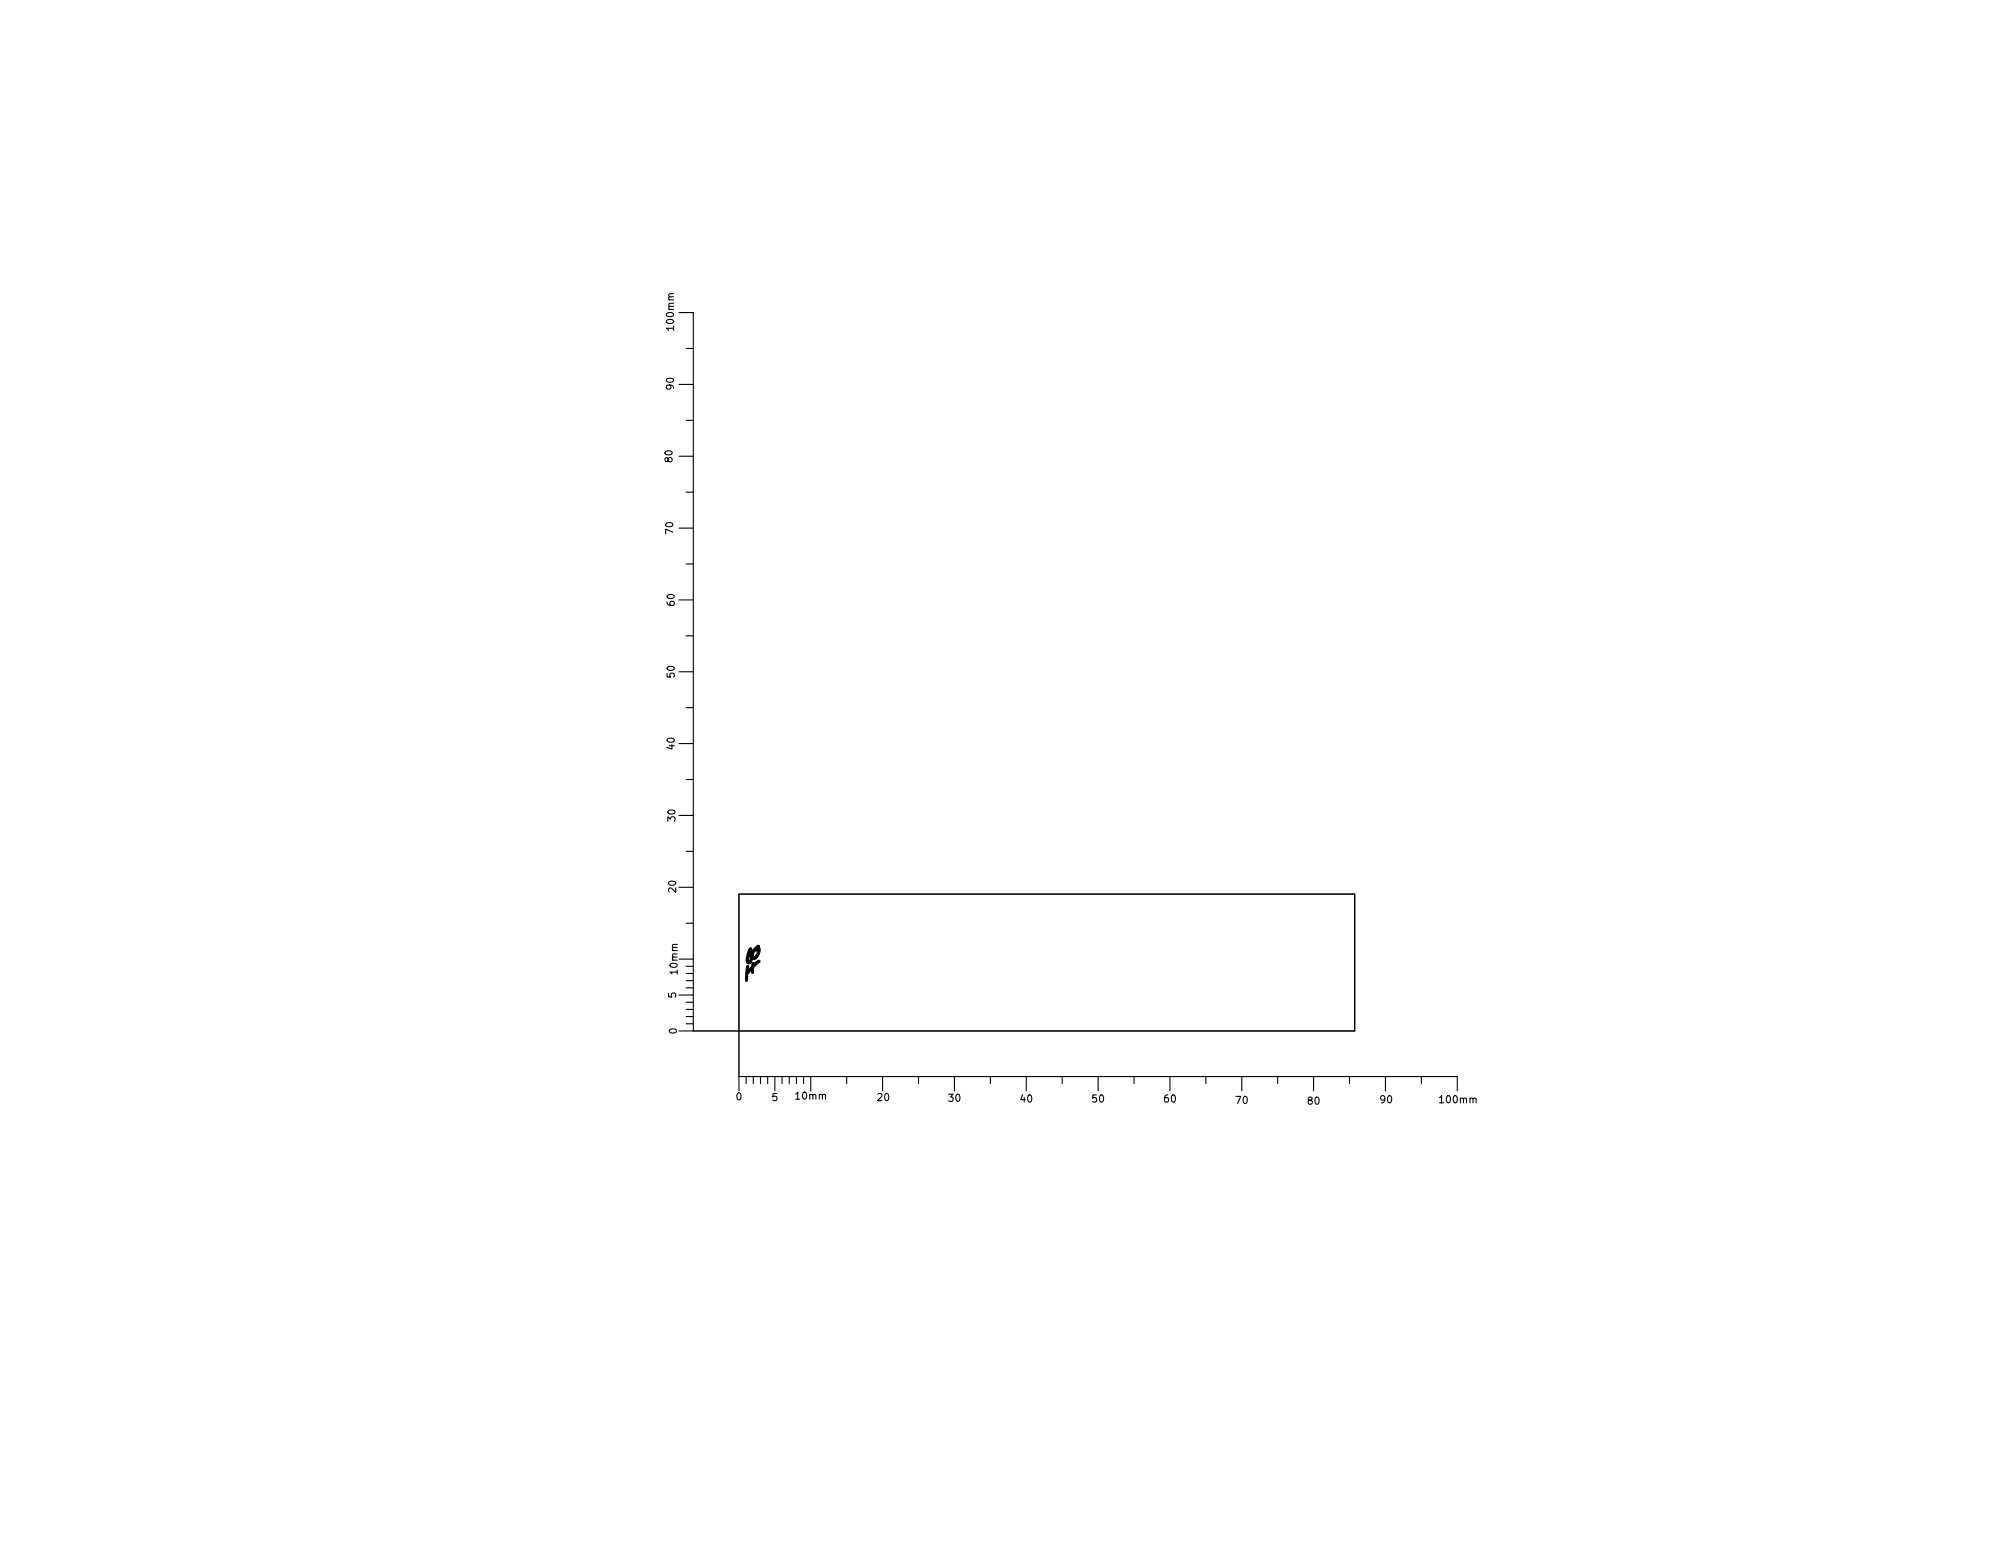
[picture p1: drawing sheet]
<svg xmlns="http://www.w3.org/2000/svg" width="279mm" height="216mm" viewBox="0 0 279 216" stroke-linecap="round" stroke-linejoin="round" font-family="sans-serif">
<defs><g id="words">
<g font-size="1.4">
<text x="93.8" y="45.8" transform="rotate(-90 93.8 45.8)">100mm</text>
<text x="93.8" y="54.2" transform="rotate(-90 93.8 54.2)">90</text>
<text x="93.6" y="64.3" transform="rotate(-90 93.6 64.3)">80</text>
<text x="93.7" y="74.3" transform="rotate(-90 93.7 74.3)">70</text>
<text x="93.9" y="84.3" transform="rotate(-90 93.9 84.3)">60</text>
<text x="93.9" y="94.3" transform="rotate(-90 93.9 94.3)">50</text>
<text x="93.9" y="104.3" transform="rotate(-90 93.9 104.3)">40</text>
<text x="94" y="114.3" transform="rotate(-90 94 114.3)">30</text>
<text x="94.1" y="124.2" transform="rotate(-90 94.1 124.2)">20</text>
<text x="94.3" y="135.5" transform="rotate(-90 94.3 135.5)">10mm</text>
<text x="94.1" y="138.9" transform="rotate(-90 94.1 138.9)">5</text>
<text x="94.2" y="143.9" transform="rotate(-90 94.2 143.9)">0</text>
<text x="102.5" y="153.2">0</text>
<text x="107.5" y="153.3">5</text>
<text x="110.9" y="153.1">10mm</text>
<text x="122.2" y="153.3">20</text>
<text x="132.1" y="153.4">30</text>
<text x="142.1" y="153.5">40</text>
<text x="152.1" y="153.5">50</text>
<text x="162.1" y="153.5">60</text>
<text x="172.1" y="153.7">70</text>
<text x="182.1" y="153.8">80</text>
<text x="192.2" y="153.6">90</text>
<text x="200.6" y="153.6">100mm</text>
</g>
</g></defs>
<g fill="none" stroke="#000" stroke-width=".15">
<path d="M94.5 43.5h2v100h-2M94.5 53.5h2M95.5 48.5h1M95.5 58.5h1M94.5 63.5h2M94.5 73.5h2M95.5 68.5h1M95.5 78.5h1M94.5 83.5h2M94.5 93.5h2M95.5 88.5h1M95.5 98.5h1"/>
<path d="M94.5 103.5h2M94.5 113.5h2M95.5 108.5h1M95.5 118.5h1M94.5 123.5h2M94.5 138.5h2M94.5 133.5h2M95.5 128.5h1M95.5 134.5h1M95.5 135.5h1M95.5 136.5h1M95.5 137.5h1"/>
<path d="M95.5 139.5h1M102.9 124.5h85.7v19h-85.7zM95.5 140.5h1M95.5 141.5h1M95.5 142.5h1M102.9 151.9v-2h100v2M103.9 149.9v1M104.9 149.9v1M105.9 149.9v1M106.9 149.9v1M107.9 149.9v2M108.9 149.9v1"/>
<path d="M109.9 149.9v1M110.9 149.9v1M111.9 149.9v1M112.9 149.9v2M117.9 149.9v1M122.9 149.9v2M127.9 149.9v1M132.9 149.9v2M137.9 149.9v1M142.9 149.9v2M147.9 149.9v1M152.9 149.9v2"/>
<path d="M157.9 149.9v1M162.9 149.9v2M167.9 149.9v1M172.9 149.9v2M177.9 149.9v1M182.9 149.9v2M187.9 149.9v1M192.9 149.9v2M197.9 149.9v1"/>
</g>
<path d="M103.9 134.5a.19 .19 0 0 1 .3 0 .19 .19 0 0 1 0 .3v.3l.1-.2a1.32 1.32 0 0 0 .5-.9 .38 .38 0 0 0 .6-.2l.1-.1a.21 .21 0 0 1 .3 .1 .21 .21 0 0 1-.2 .3l-.2 .1a.98 .98 0 0 0-.5 1.2 .19 .19 0 0 1-.3 0 .19 .19 0 0 1 0-.2v-.2l-.2 .2a1.69 1.69 0 0 0-.4 1.4h-.1a1.3 1.3 0 0 1-.1-1.1zM104.3 132l.2-.1 .1 .2-.2 .5 .9-.9a.23 .23 0 0 1 .3-.1 .23 .23 0 0 1 .1 .3l.1 .5-.2 .6-.2 .3h-.4l.1-.2a1.05 1.05 0 0 0 .4-1l-.2 .3h-.2l-.1 .1-.1 .4 .1 .4h.4l-.1 .1-.2 .2-.3-.1-.2 .4h-.4l.4-.9-.3 .2a.54 .54 0 0 0-.1 .7h.4a.4 .4 0 0 1-.5 .2 .4 .4 0 0 1-.2-.5l.1-.9z" fill="#000" stroke="#000" stroke-width=".14"/>
<path d="M96.5 143.5h6.4v6.4" fill="none" stroke="#000" stroke-width=".2"/>
<use href="#words"/>
</svg>
